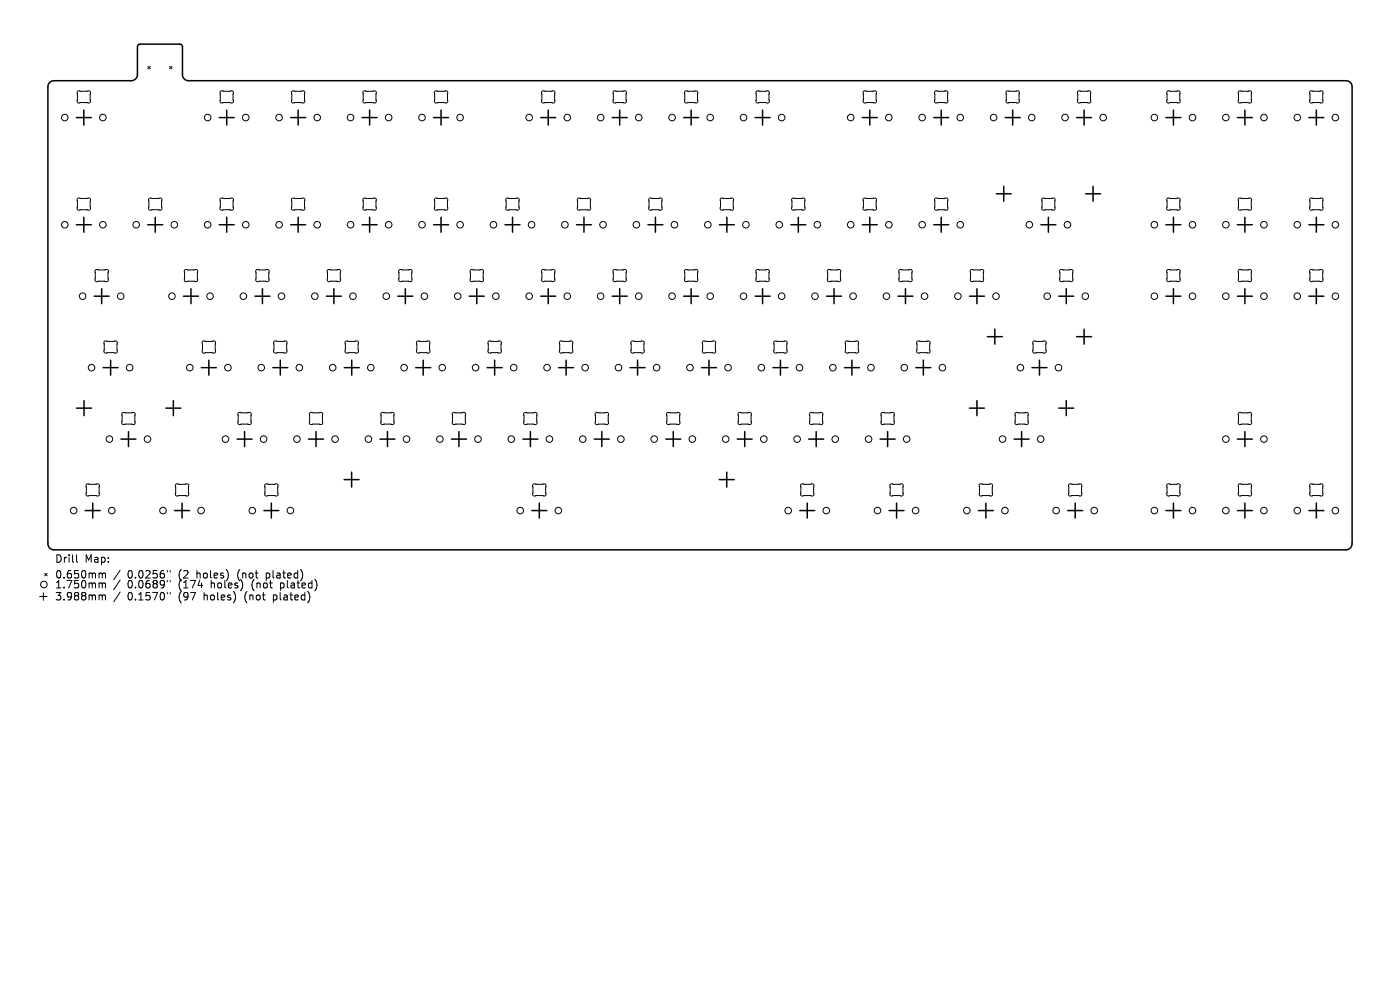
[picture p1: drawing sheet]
<svg xmlns="http://www.w3.org/2000/svg" width="297mm" height="210mm" viewBox="0 0 297 210" stroke-linecap="round" stroke-linejoin="round" font-family="sans-serif">
<defs><g id="words">
<g font-size="2.2">
<text x="11.6" y="119.6">Drill</text>
<text x="18" y="119.6">Map:</text>
<text x="11.6" y="122.9">0.650mm</text>
<text x="11.6" y="125">1.750mm</text>
<text x="27.1" y="122.9">0.0256&quot;</text>
<text x="27.1" y="125">0.0689&quot;</text>
<text x="38" y="122.9">(2</text>
<text x="38" y="125">(174</text>
<text x="41.9" y="122.9">holes)</text>
<text x="45" y="125">holes)</text>
<text x="50.7" y="122.9">(not</text>
<text x="53.8" y="125">(not</text>
<text x="57" y="122.9">plated)</text>
<text x="60" y="125">plated)</text>
<text x="11.6" y="127.6">3.988mm</text>
<text x="27.1" y="127.6">0.1570&quot;</text>
<text x="38" y="127.6">(97</text>
<text x="43.4" y="127.6">holes)</text>
<text x="52.2" y="127.6">(not</text>
<text x="58.5" y="127.6">plated)</text>
</g>
</g></defs>
<g fill="none" stroke="#000" stroke-width=".32">
<path d="M10.6 17.5l.9-.4h16.3a1.31 1.31 0 0 0 1.4-1.3v-5.9l.2-.4 .3-.1 8.8 .1 .2 .4v5.9a1.3 1.3 0 0 0 1.3 1.3h245.6a1.3 1.3 0 0 1 1.2 1.3v96.9a1.36 1.36 0 0 1-1.3 1.3h-274.1a1.31 1.31 0 0 1-1.2-1.3v-96.9zM16.2 24.9h3.2M17.8 23.3v3.2M46.5 24.9h3.2M48.1 23.3v3.2M61.7 24.9h3.1M63.3 23.3v3.2M76.8 24.9h3.2M78.4 23.3v3.2M92 24.9h3.2M93.6 23.3v3.2M114.7 24.9h3.2"/>
<path d="M116.3 23.3v3.2M129.9 24.9h3.1M131.5 23.3v3.2M145 24.9h3.2M146.6 23.3v3.2M160.2 24.9h3.2M161.8 23.3v3.2M182.9 24.9h3.2M184.5 23.3v3.2M198.1 24.9h3.2M199.7 23.3v3.2M212.9 39.5v3.2"/>
<path d="M213.2 24.9h3.2M214.8 23.3v3.2M228.4 24.9h3.2M230 23.3v3.2M231.9 39.5v3.2M247.4 24.9h3.1M248.9 23.3v3.2M262.5 24.9h3.2M264.1 23.3v3.2M277.7 24.9h3.1M279.3 23.3v3.2M16.2 47.7h3.2"/>
<path d="M17.8 46.1v3.2M31.3 47.7h3.2M32.9 46.1v3.2M46.5 47.7h3.2M48.1 46.1v3.2M61.7 47.7h3.1M63.3 46.1v3.2M76.8 47.7h3.2M78.4 46.1v3.2M92 47.7h3.2M93.6 46.1v3.2M107.1 47.7h3.2"/>
<path d="M108.7 46.1v3.2M122.3 47.7h3.2M123.9 46.1v3.2M137.5 47.7h3.1M139 46.1v3.2M152.6 47.7h3.2M154.2 46.1v3.2M167.8 47.7h3.1M169.4 46.1v3.2M182.9 47.7h3.2M184.5 46.1v3.2M198.1 47.7h3.2"/>
<path d="M199.7 46.1v3.2M211.4 41.1h3.1M220.8 47.7h3.2M222.4 46.1v3.2M230.3 41.1h3.2M247.4 47.7h3.1M248.9 46.1v3.2M262.5 47.7h3.2M264.1 46.1v3.2M277.7 47.7h3.1M279.3 46.1v3.2M20 62.8h3.2"/>
<path d="M21.6 61.2v3.2M21.9 78h3.1M23.5 76.4v3.2M38.9 62.8h3.2M40.5 61.2v3.2M42.7 78h3.2M44.3 76.4v3.2M54.1 62.8h3.2M55.7 61.2v3.2M57.9 78h3.1M59.5 76.4v3.2M69.2 62.8h3.2"/>
<path d="M70.8 61.2v3.2M73 78h3.2M74.6 76.4v3.2M84.4 62.8h3.2M86 61.2v3.2M88.2 78h3.2M89.8 76.4v3.2M99.6 62.8h3.1M101.1 61.2v3.2M103.4 78h3.1M104.9 76.4v3.2M114.7 62.8h3.2"/>
<path d="M116.3 61.2v3.2M118.5 78h3.2M120.1 76.4v3.2M129.9 62.8h3.1M131.5 61.2v3.2M133.7 78h3.1M135.3 76.4v3.2M145 62.8h3.2M146.6 61.2v3.2M148.8 78h3.2M150.4 76.4v3.2M160.2 62.8h3.2"/>
<path d="M161.8 61.2v3.2M164 78h3.2M165.6 76.4v3.2M175.4 62.8h3.1M176.9 61.2v3.2M179.1 78h3.2M180.7 76.4v3.2M190.5 62.8h3.2M192.1 61.2v3.2M194.3 78h3.2M195.9 76.4v3.2M205.7 62.8h3.1"/>
<path d="M207.3 61.2v3.2M209.5 71.4h3.1M211 69.8v3.2M218.9 78h3.2M220.5 76.4v3.2M224.6 62.8h3.2M226.2 61.2v3.2M228.4 71.4h3.2M230 69.8v3.2M247.4 62.8h3.1M248.9 61.2v3.2M262.5 62.8h3.2"/>
<path d="M264.1 61.2v3.2M277.7 62.8h3.1M279.3 61.2v3.2M16.2 86.6h3.2M17.8 85v3.2M25.7 93.1h3.1M27.3 91.6v3.1M35.2 86.6h3.2M36.8 85v3.2M50.3 93.1h3.2M51.9 91.6v3.1M65.5 93.1h3.1"/>
<path d="M67 91.6v3.1M80.6 93.1h3.2M82.2 91.6v3.1M95.8 93.1h3.1M97.4 91.6v3.1M110.9 93.1h3.2M112.5 91.6v3.1M126.1 93.1h3.2M127.7 91.6v3.1M141.2 93.1h3.2M142.8 91.6v3.1M156.4 93.1h3.2"/>
<path d="M158 91.6v3.1M171.6 93.1h3.1M173.1 91.6v3.1M186.7 93.1h3.2M188.3 91.6v3.1M205.7 86.6h3.1M207.3 85v3.2M215.1 93.1h3.2M216.7 91.6v3.1M224.6 86.6h3.2M226.2 85v3.2M262.5 93.1h3.2"/>
<path d="M264.1 91.6v3.1M18.1 108.3h3.2M19.7 106.7v3.2M37 108.3h3.2M38.6 106.7v3.2M56 108.3h3.2M57.6 106.7v3.2M73 101.7h3.2M74.6 100.2v3.1M112.8 108.3h3.2M114.4 106.7v3.2M152.6 101.7h3.2"/>
<path d="M154.2 100.2v3.1M169.7 108.3h3.1M171.3 106.7v3.2M188.6 108.3h3.2M190.2 106.7v3.2M207.6 108.3h3.1M209.1 106.7v3.2M226.5 108.3h3.2M228.1 106.7v3.2M247.4 108.3h3.1M248.9 106.7v3.2M262.5 108.3h3.2"/>
<path d="M264.1 106.7v3.2M277.7 108.3h3.1M279.3 106.7v3.2"/>
</g>
<g fill="none" stroke="#000" stroke-width=".21">
<path d="M16.5 19.4l.2-.1 2.4 .1 .1 .3-.1 2-.3 .2-2.3-.1-.2-.3zM31.4 14.1l.5 .5M31.9 14.1l-.5 .5M36 14.1l.5 .5M36.5 14.1l-.5 .5M46.8 19.4l.3-.1 2.3 .1 .1 .3-.1 2-.3 .2-2.3-.1-.1-.3zM61.9 19.4l.3-.1 2.3 .1 .2 .3-.1 2-.3 .2-2.3-.1-.2-.3zM77.1 19.4l.3-.1 2.3 .1 .1 .3-.1 2-.3 .2-2.3-.1-.1-.3zM92.3 19.4l.2-.1 2.4 .1 .1 .3-.1 2-.3 .2-2.3-.1-.2-.3zM115 19.4l.3-.1 2.3 .1 .1 .3-.1 2-.3 .2-2.3-.1-.1-.3zM130.1 19.4l.3-.1 2.4 .1 .1 .3-.1 2-.3 .2-2.3-.1-.2-.3zM145.3 19.4l.3-.1 2.3 .1 .2 .3-.1 2-.3 .2-2.4-.1-.1-.3z"/>
<path d="M160.5 19.4l.2-.1 2.4 .1 .1 .3-.1 2-.3 .2-2.3-.1-.2-.3zM183.2 19.4l.3-.1 2.3 .1 .1 .3v2l-.4 .2-2.3-.1-.1-.3zM198.4 19.4l.2-.1 2.4 .1 .1 .3-.1 2-.3 .2-2.3-.1-.2-.3zM213.5 19.4l.3-.1 2.3 .1 .2 .3-.1 2-.3 .2-2.4-.1-.1-.3zM228.7 19.4l.3-.1 2.3 .1 .1 .3-.1 2-.3 .2-2.3-.1-.1-.3zM247.6 19.4l.3-.1 2.3 .1 .2 .3-.1 2-.3 .2-2.4-.1-.1-.3zM262.8 19.4l.3-.1 2.3 .1 .1 .2-.1 2.1-.3 .2-2.3-.1-.1-.3zM277.9 19.4l.3-.1 2.3 .1 .2 .2-.1 2.1-.3 .2-2.3-.1-.2-.3zM16.5 42.1l.2-.1 2.4 .1 .1 .3-.1 2.1-.3 .1-2.3-.1-.2-.3zM20.3 57.3l.2-.1h2.4l.1 .4-.1 2-.3 .2-2.3-.1-.2-.3zM31.6 42.1l.3-.1 2.3 .1 .2 .3-.1 2.1-.3 .1-2.4-.1-.1-.3zM39.2 57.3l.3-.1h2.3l.1 .4v2l-.4 .2-2.3-.1-.1-.3z"/>
<path d="M46.8 42.1l.3-.1 2.3 .1 .1 .3-.1 2.1-.3 .1-2.3-.1-.1-.3zM54.4 57.3l.2-.1h2.4l.1 .4-.1 2-.3 .2-2.3-.1-.2-.3zM61.9 42.1l.3-.1 2.3 .1 .2 .3-.1 2.1-.3 .1-2.3-.1-.2-.3zM69.5 57.3l.3-.1h2.3l.2 .4-.1 2-.3 .2-2.4-.1-.1-.3zM77.1 42.1l.3-.1 2.3 .1 .1 .3-.1 2.1-.3 .1-2.3-.1-.1-.3zM84.7 57.3l.3-.1h2.3l.1 .4-.1 2-.3 .2-2.3-.1-.1-.3zM92.3 42.1l.2-.1 2.4 .1 .1 .3-.1 2.1-.3 .1-2.3-.1-.2-.3zM99.8 57.3l.3-.1h2.3l.2 .4-.1 2-.3 .2-2.3-.1-.2-.3zM107.4 42.1l.3-.1 2.3 .1 .2 .3-.1 2.1-.3 .1-2.4-.1-.1-.3zM115 57.3l.3-.1h2.3l.1 .4-.1 2-.3 .2-2.3-.1-.1-.3zM122.6 42.1l.3-.1 2.3 .1 .1 .3-.1 2.1-.3 .1-2.3-.1-.1-.3zM130.1 57.3l.3-.1h2.4l.1 .4-.1 2-.3 .2-2.3-.1-.2-.3z"/>
<path d="M137.7 42.1l.3-.1 2.3 .1 .2 .3-.1 2.1-.3 .1-2.4-.1-.1-.3zM145.3 57.3l.3-.1h2.3l.2 .4-.1 2-.3 .2-2.4-.1-.1-.3zM152.9 42.1l.3-.1 2.3 .1 .1 .3-.1 2.1-.3 .1-2.3-.1-.1-.3zM160.5 57.3l.2-.1h2.4l.1 .4-.1 2-.3 .2-2.3-.1-.2-.3zM168 42.1l.3-.1 2.4 .1 .1 .3-.1 2.1-.3 .1-2.3-.1-.2-.3zM175.6 57.3l.3-.1h2.3l.2 .4-.1 2-.3 .2-2.4-.1-.1-.3zM183.2 42.1l.3-.1 2.3 .1 .1 .3v2.1l-.4 .1-2.3-.1-.1-.3zM190.8 57.3l.3-.1h2.3l.1 .4-.1 2-.3 .2-2.3-.1-.1-.3zM198.4 42.1l.2-.1 2.4 .1 .1 .3-.1 2.1-.3 .1-2.3-.1-.2-.3zM205.9 57.3l.3-.1h2.3l.2 .4-.1 2-.3 .2-2.3-.1-.2-.3zM221.1 42.1l.3-.1 2.3 .1 .1 .3-.1 2.1-.3 .1-2.3-.1-.1-.3zM224.9 57.3l.3-.1h2.3l.1 .4-.1 2-.3 .2-2.3-.1-.1-.3z"/>
<path d="M247.6 42.1l.3-.1 2.3 .1 .2 .3-.1 2.1-.3 .1-2.4-.1-.1-.3zM247.6 57.3l.3-.1h2.3l.2 .4-.1 2-.3 .2-2.4-.1-.1-.3zM262.8 57.3l.3-.1h2.3l.1 .3-.1 2.1-.3 .2-2.3-.1-.1-.3zM262.8 42.1l.3-.1 2.3 .1 .1 .3-.1 2.1-.3 .1-2.3-.1-.1-.3zM277.9 57.3l.3-.1h2.3l.2 .3-.1 2.1-.3 .2-2.3-.1-.2-.3zM277.9 42.1l.3-.1 2.3 .1 .2 .3-.1 2.1-.3 .1-2.3-.1-.2-.3zM22.1 72.4l.3-.1 2.4 .1 .1 .3-.1 2.1-.3 .1-2.3-.1-.2-.3zM43 72.4l.3-.1 2.3 .1 .1 .3-.1 2.1-.3 .1-2.3-.1-.1-.3zM58.1 72.4l.3-.1 2.4 .1 .1 .3-.1 2.1-.3 .1-2.3-.1-.2-.3zM73.3 72.4l.3-.1 2.3 .1 .2 .3-.1 2.1-.3 .1-2.4-.1-.1-.3zM88.5 72.4l.2-.1 2.4 .1 .1 .3-.1 2.1-.3 .1-2.3-.1-.2-.3zM103.6 72.4l.3-.1 2.3 .1 .2 .3-.1 2.1-.3 .1-2.4-.1-.1-.3z"/>
<path d="M118.8 72.4l.3-.1 2.3 .1 .1 .3-.1 2.1-.3 .1-2.3-.1-.1-.3zM133.9 72.4l.3-.1 2.3 .1 .2 .3-.1 2.1-.3 .1-2.3-.1-.2-.3zM149.1 72.4l.3-.1 2.3 .1 .1 .3-.1 2.1-.3 .1-2.3-.1-.1-.3zM164.3 72.4l.2-.1 2.4 .1 .1 .3-.1 2.1-.3 .1-2.3-.1-.2-.3zM179.4 72.4l.3-.1 2.3 .1 .2 .3-.1 2.1-.3 .1-2.4-.1-.1-.3zM194.6 72.4l.3-.1 2.3 .1 .1 .3-.1 2.1-.3 .1-2.3-.1-.1-.3zM219.2 72.4l.3-.1 2.3 .1 .1 .3v2.1l-.4 .1-2.3-.1-.1-.3zM25.9 87.6l.3-.1 2.3 .1 .2 .3-.1 2-.3 .2-2.3-.1-.2-.3zM50.6 87.6l.3-.1 2.3 .1 .1 .3-.1 2-.3 .2-2.3-.1-.1-.3zM65.7 87.6l.3-.1 2.3 .1 .2 .3-.1 2-.3 .2-2.4-.1-.1-.3zM80.9 87.6l.3-.1 2.3 .1 .1 .3-.1 2-.3 .2-2.3-.1-.1-.3zM96 87.6l.3-.1 2.4 .1 .1 .3-.1 2-.3 .2-2.3-.1-.2-.3z"/>
<path d="M111.2 87.6l.3-.1 2.3 .1 .1 .3v2l-.4 .2-2.3-.1-.1-.3zM126.4 87.6l.2-.1 2.4 .1 .1 .3-.1 2-.3 .2-2.3-.1-.2-.3zM141.5 87.6l.3-.1 2.3 .1 .2 .3-.1 2-.3 .2-2.4-.1-.1-.3zM156.7 87.6l.3-.1 2.3 .1 .1 .3-.1 2-.3 .2-2.3-.1-.1-.3zM171.8 87.6l.3-.1 2.3 .1 .2 .3-.1 2-.3 .2-2.3-.1-.2-.3zM187 87.6l.3-.1 2.3 .1 .1 .3-.1 2-.3 .2-2.3-.1-.1-.3zM215.4 87.6l.3-.1 2.3 .1 .2 .3-.1 2-.3 .2-2.4-.1-.1-.3zM262.8 87.6l.3-.1 2.3 .1 .1 .2-.1 2.1-.3 .2-2.3-.1-.1-.3zM16.2 117.7v1.4l.3 .2M18.4 102.7l.2-.1 2.4 .1 .1 .3-.1 2.1-.3 .1-2.3-.1-.2-.3zM37.3 102.7l.3-.1 2.3 .1 .2 .3-.1 2.1-.3 .1-2.4-.1-.1-.3zM56.3 102.7l.2-.1 2.4 .1 .1 .3-.1 2.1-.3 .1-2.3-.1-.2-.3z"/>
<path d="M113.1 102.7l.3-.1 2.3 .1 .1 .3-.1 2.1-.3 .1-2.3-.1-.1-.3zM169.9 102.7l.3-.1 2.3 .1 .2 .3-.1 2.1-.3 .1-2.3-.1-.2-.3zM188.9 102.7l.3-.1 2.3 .1 .1 .3-.1 2.1-.3 .1-2.3-.1-.1-.3zM207.8 102.7l.3-.1 2.3 .1 .2 .3-.1 2.1-.3 .1-2.3-.1-.2-.3zM226.8 102.7l.3-.1 2.3 .1 .1 .3-.1 2.1-.3 .1-2.3-.1-.1-.3zM247.6 102.7l.3-.1 2.3 .1 .2 .3-.1 2.1-.3 .1-2.4-.1-.1-.3zM262.8 102.7l.3-.1 2.3 .1 .1 .3-.1 2.1-.3 .1-2.3-.1-.1-.3zM277.9 102.7l.3-.1 2.3 .1 .2 .3-.1 2.1-.3 .1-2.3-.1-.2-.2zM8.4 126.5h1.6M9.2 125.7v1.6M9.5 121.6l.5 .6M10 121.6l-.5 .6"/>
<path d="M21.2 121.6l.5 .2M21.2 123.7l.5 .2M21.2 126.2l.5 .2M21.7 121.8l.2-.2h.4l.1 1M21.7 121.8v.8M21.7 123.9v.8M21.7 126.4v.9M21.7 123.9l.2-.2h.4l.1 1M21.7 126.4l.2-.2 .4 .1 .1 1M25.5 121l-1.4 2M25.5 123.1l-1.4 2M25.5 125.6l-1.4 2.1"/>
<path d="M35.5 121v.3M35.5 123.1v.3M35.5 125.7v.3M36.1 121v.3M36.1 123.1v.3M36.1 125.7v.3"/>
<circle cx="13.7" cy="24.9" r=".7"/>
<circle cx="21.8" cy="24.9" r=".7"/>
<circle cx="44.1" cy="24.9" r=".7"/>
<circle cx="52.1" cy="24.9" r=".7"/>
<circle cx="59.2" cy="24.9" r=".7"/>
<circle cx="67.3" cy="24.9" r=".7"/>
<circle cx="74.4" cy="24.9" r=".7"/>
<circle cx="82.5" cy="24.9" r=".7"/>
<circle cx="89.5" cy="24.9" r=".7"/>
<circle cx="97.6" cy="24.9" r=".7"/>
<circle cx="112.3" cy="24.9" r=".7"/>
<circle cx="120.3" cy="24.9" r=".7"/>
<circle cx="127.4" cy="24.9" r=".7"/>
<circle cx="135.5" cy="24.9" r=".7"/>
<circle cx="142.6" cy="24.9" r=".7"/>
<circle cx="150.7" cy="24.9" r=".7"/>
<circle cx="157.7" cy="24.9" r=".7"/>
<circle cx="165.8" cy="24.9" r=".7"/>
<circle cx="180.5" cy="24.9" r=".7"/>
<circle cx="188.6" cy="24.9" r=".7"/>
<circle cx="195.6" cy="24.9" r=".7"/>
<circle cx="203.7" cy="24.9" r=".7"/>
<circle cx="210.8" cy="24.9" r=".7"/>
<circle cx="218.9" cy="24.9" r=".7"/>
<circle cx="225.9" cy="24.9" r=".7"/>
<circle cx="234" cy="24.9" r=".7"/>
<circle cx="244.9" cy="24.9" r=".7"/>
<circle cx="253" cy="24.9" r=".7"/>
<circle cx="260.1" cy="24.9" r=".7"/>
<circle cx="268.1" cy="24.9" r=".7"/>
<circle cx="275.2" cy="24.9" r=".7"/>
<circle cx="283.3" cy="24.9" r=".7"/>
<circle cx="13.7" cy="47.7" r=".7"/>
<circle cx="21.8" cy="47.7" r=".7"/>
<circle cx="28.9" cy="47.7" r=".7"/>
<circle cx="37" cy="47.7" r=".7"/>
<circle cx="44.1" cy="47.7" r=".7"/>
<circle cx="52.1" cy="47.7" r=".7"/>
<circle cx="59.2" cy="47.7" r=".7"/>
<circle cx="67.3" cy="47.7" r=".7"/>
<circle cx="74.4" cy="47.7" r=".7"/>
<circle cx="82.5" cy="47.7" r=".7"/>
<circle cx="89.5" cy="47.7" r=".7"/>
<circle cx="97.6" cy="47.7" r=".7"/>
<circle cx="104.7" cy="47.7" r=".7"/>
<circle cx="112.8" cy="47.7" r=".7"/>
<circle cx="119.8" cy="47.7" r=".7"/>
<circle cx="127.9" cy="47.7" r=".7"/>
<circle cx="135" cy="47.7" r=".7"/>
<circle cx="143.1" cy="47.7" r=".7"/>
<circle cx="150.2" cy="47.7" r=".7"/>
<circle cx="158.2" cy="47.7" r=".7"/>
<circle cx="165.3" cy="47.7" r=".7"/>
<circle cx="173.4" cy="47.7" r=".7"/>
<circle cx="180.5" cy="47.7" r=".7"/>
<circle cx="188.6" cy="47.7" r=".7"/>
<circle cx="195.6" cy="47.7" r=".7"/>
<circle cx="203.7" cy="47.7" r=".7"/>
<circle cx="218.4" cy="47.7" r=".7"/>
<circle cx="226.5" cy="47.7" r=".7"/>
<circle cx="244.9" cy="47.7" r=".7"/>
<circle cx="253" cy="47.7" r=".7"/>
<circle cx="260.1" cy="47.7" r=".7"/>
<circle cx="268.1" cy="47.7" r=".7"/>
<circle cx="275.2" cy="47.7" r=".7"/>
<circle cx="283.3" cy="47.7" r=".7"/>
<circle cx="17.5" cy="62.8" r=".7"/>
<circle cx="19.4" cy="78" r=".7"/>
<circle cx="25.6" cy="62.8" r=".7"/>
<circle cx="27.5" cy="78" r=".7"/>
<circle cx="36.5" cy="62.8" r=".7"/>
<circle cx="40.3" cy="78" r=".7"/>
<circle cx="44.6" cy="62.8" r=".7"/>
<circle cx="48.3" cy="78" r=".7"/>
<circle cx="51.6" cy="62.8" r=".7"/>
<circle cx="55.4" cy="78" r=".7"/>
<circle cx="59.7" cy="62.8" r=".7"/>
<circle cx="63.5" cy="78" r=".7"/>
<circle cx="66.8" cy="62.8" r=".7"/>
<circle cx="70.6" cy="78" r=".7"/>
<circle cx="74.9" cy="62.8" r=".7"/>
<circle cx="78.7" cy="78" r=".7"/>
<circle cx="81.9" cy="62.8" r=".7"/>
<circle cx="85.7" cy="78" r=".7"/>
<circle cx="90" cy="62.8" r=".7"/>
<circle cx="93.8" cy="78" r=".7"/>
<circle cx="97.1" cy="62.8" r=".7"/>
<circle cx="100.9" cy="78" r=".7"/>
<circle cx="105.2" cy="62.8" r=".7"/>
<circle cx="109" cy="78" r=".7"/>
<circle cx="112.3" cy="62.8" r=".7"/>
<circle cx="116.1" cy="78" r=".7"/>
<circle cx="120.3" cy="62.8" r=".7"/>
<circle cx="124.1" cy="78" r=".7"/>
<circle cx="127.4" cy="62.8" r=".7"/>
<circle cx="131.2" cy="78" r=".7"/>
<circle cx="135.5" cy="62.8" r=".7"/>
<circle cx="139.3" cy="78" r=".7"/>
<circle cx="142.6" cy="62.8" r=".7"/>
<circle cx="146.4" cy="78" r=".7"/>
<circle cx="150.7" cy="62.8" r=".7"/>
<circle cx="154.5" cy="78" r=".7"/>
<circle cx="157.7" cy="62.8" r=".7"/>
<circle cx="161.5" cy="78" r=".7"/>
<circle cx="165.8" cy="62.8" r=".7"/>
<circle cx="169.6" cy="78" r=".7"/>
<circle cx="172.9" cy="62.8" r=".7"/>
<circle cx="176.7" cy="78" r=".7"/>
<circle cx="181" cy="62.8" r=".7"/>
<circle cx="184.8" cy="78" r=".7"/>
<circle cx="188.1" cy="62.8" r=".7"/>
<circle cx="191.8" cy="78" r=".7"/>
<circle cx="196.1" cy="62.8" r=".7"/>
<circle cx="199.9" cy="78" r=".7"/>
<circle cx="203.2" cy="62.8" r=".7"/>
<circle cx="211.3" cy="62.8" r=".7"/>
<circle cx="216.5" cy="78" r=".7"/>
<circle cx="222.2" cy="62.8" r=".7"/>
<circle cx="224.6" cy="78" r=".7"/>
<circle cx="230.2" cy="62.8" r=".7"/>
<circle cx="244.9" cy="62.8" r=".7"/>
<circle cx="253" cy="62.8" r=".7"/>
<circle cx="260.1" cy="62.8" r=".7"/>
<circle cx="268.1" cy="62.8" r=".7"/>
<circle cx="275.2" cy="62.8" r=".7"/>
<circle cx="283.3" cy="62.8" r=".7"/>
<circle cx="23.2" cy="93.1" r=".7"/>
<circle cx="31.3" cy="93.1" r=".7"/>
<circle cx="47.8" cy="93.1" r=".7"/>
<circle cx="55.9" cy="93.1" r=".7"/>
<circle cx="63" cy="93.1" r=".7"/>
<circle cx="71.1" cy="93.1" r=".7"/>
<circle cx="78.2" cy="93.1" r=".7"/>
<circle cx="86.2" cy="93.1" r=".7"/>
<circle cx="93.3" cy="93.1" r=".7"/>
<circle cx="101.4" cy="93.1" r=".7"/>
<circle cx="108.5" cy="93.1" r=".7"/>
<circle cx="116.6" cy="93.1" r=".7"/>
<circle cx="123.6" cy="93.1" r=".7"/>
<circle cx="131.7" cy="93.1" r=".7"/>
<circle cx="138.8" cy="93.1" r=".7"/>
<circle cx="146.9" cy="93.1" r=".7"/>
<circle cx="153.9" cy="93.1" r=".7"/>
<circle cx="162" cy="93.1" r=".7"/>
<circle cx="169.1" cy="93.1" r=".7"/>
<circle cx="177.2" cy="93.1" r=".7"/>
<circle cx="184.3" cy="93.1" r=".7"/>
<circle cx="192.3" cy="93.1" r=".7"/>
<circle cx="212.7" cy="93.1" r=".7"/>
<circle cx="220.8" cy="93.1" r=".7"/>
<circle cx="260.1" cy="93.1" r=".7"/>
<circle cx="268.1" cy="93.1" r=".7"/>
<circle cx="15.6" cy="108.3" r=".7"/>
<circle cx="23.7" cy="108.3" r=".7"/>
<circle cx="34.6" cy="108.3" r=".7"/>
<circle cx="42.7" cy="108.3" r=".7"/>
<circle cx="53.5" cy="108.3" r=".7"/>
<circle cx="61.6" cy="108.3" r=".7"/>
<circle cx="110.4" cy="108.3" r=".7"/>
<circle cx="118.5" cy="108.3" r=".7"/>
<circle cx="167.2" cy="108.3" r=".7"/>
<circle cx="175.3" cy="108.3" r=".7"/>
<circle cx="186.2" cy="108.3" r=".7"/>
<circle cx="194.2" cy="108.3" r=".7"/>
<circle cx="205.1" cy="108.3" r=".7"/>
<circle cx="213.2" cy="108.3" r=".7"/>
<circle cx="224.1" cy="108.3" r=".7"/>
<circle cx="232.1" cy="108.3" r=".7"/>
<circle cx="244.9" cy="108.3" r=".7"/>
<circle cx="253" cy="108.3" r=".7"/>
<circle cx="260.1" cy="108.3" r=".7"/>
<circle cx="268.1" cy="108.3" r=".7"/>
<circle cx="275.2" cy="108.3" r=".7"/>
<circle cx="283.3" cy="108.3" r=".7"/>
<circle cx="9.3" cy="124" r=".7"/>
</g>
<use href="#words"/>
</svg>
